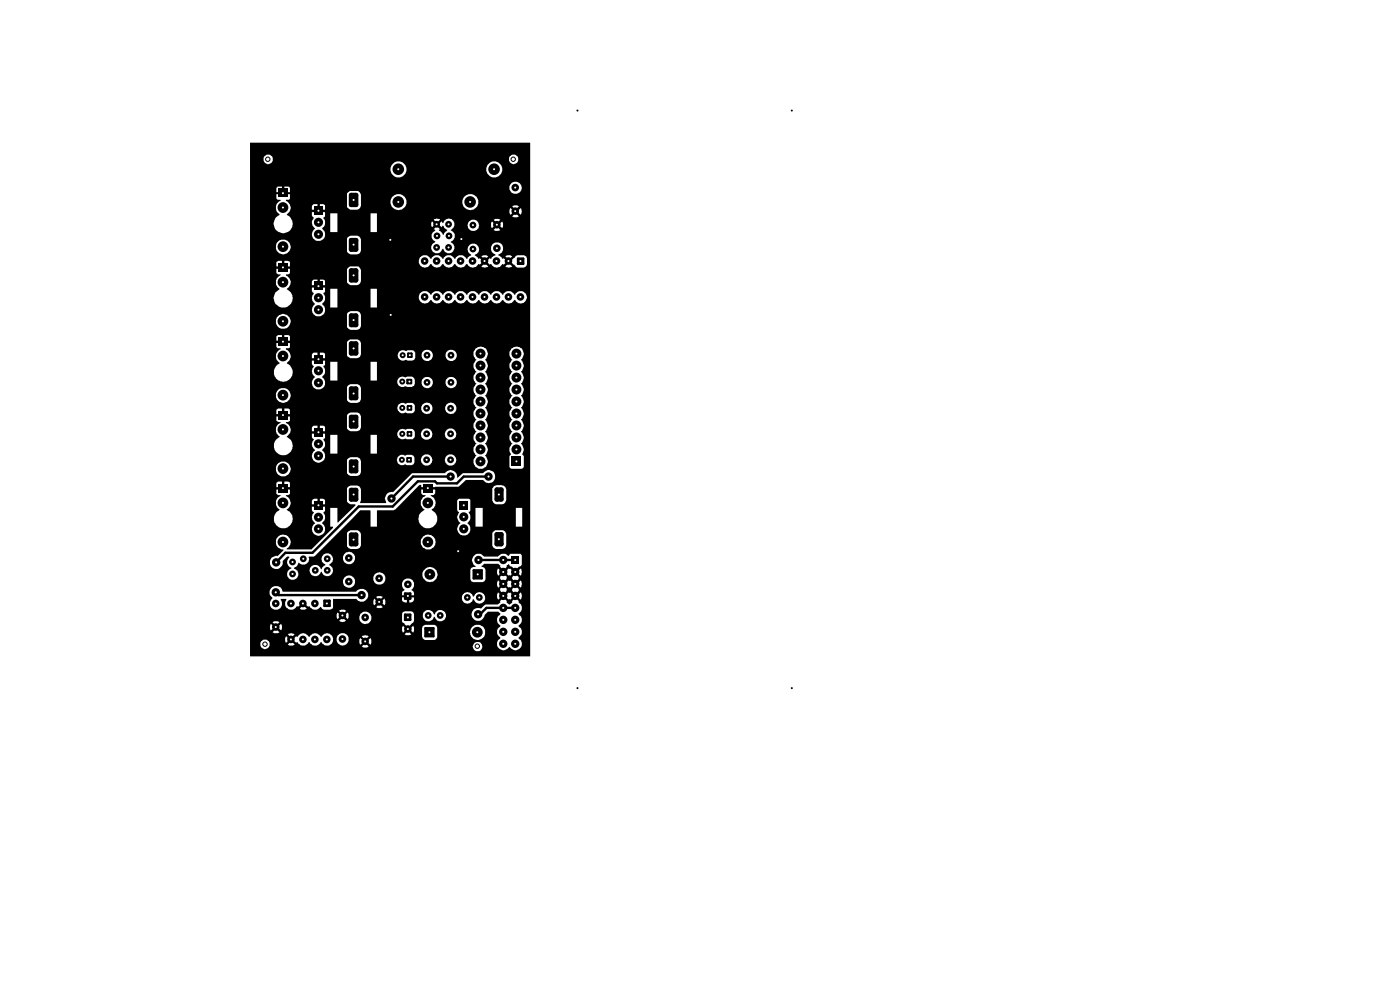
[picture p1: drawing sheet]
<svg xmlns="http://www.w3.org/2000/svg" width="297mm" height="210mm" viewBox="0 0 297 210" stroke-linecap="round" stroke-linejoin="round" font-family="sans-serif">
<g fill="#000">
<path d="M53 30.3h59.5v108.9h-59.5v-2.4h2.2a.98 .98 0 0 0 1.1 .9l.6-.2 .3-.5v-.6l-.2-.4a1.02 1.02 0 0 0-1.8 .4v.4h-2.2v-1.3h7.5l.2 .9 .6-.6 .3 .2-.5 .7 .3 .2h.7l.4-.2-.6-.5 .4-.4 .6 .6 .2-.2 .2 .3 .7 .4h.6l.7-.4 .2-.3 1 .7a1.72 1.72 0 0 0 1.5-.6l.2-.1 .5 .6a1.28 1.28 0 0 0 1.4 0 1.28 1.28 0 0 0 .6-1.3h.7v.4a1.3 1.3 0 0 0 1.3 1.1 1.3 1.3 0 0 0 1.3-1.1h2.2l.2 .9 .7-.6 .2 .4-.6 .5 .3 .2a1.02 1.02 0 0 0 1.1-.1h22.2l.4 .8a1.01 1.01 0 0 0 1.4-.2 1.01 1.01 0 0 0-.2-1.4 1.01 1.01 0 0 0-1.4 .1l-.2 .7h-22.2l.1-.1-.5-.7 .2-.2 .7 .6 .2-.4-.2-1.1-.7 .6-.2-.2 .5-.7-.1-.1a1.2 1.2 0 0 0-1.4 .1l.6 .5-.2 .4-.7-.6-.2 .6h-2.2l-.1-.9a1.29 1.29 0 0 0-1.5-.7 1.29 1.29 0 0 0-1 1.2h-.7v-.2a1.32 1.32 0 0 0-1.2-.9 1.32 1.32 0 0 0-1.3 .7l-.3-.2a1.31 1.31 0 0 0-2.2 .2l-.3-.2a1.31 1.31 0 0 0-2.3 .2l-.2-.2-.7 .6-.3-.4 .6-.5a1.14 1.14 0 0 0-1.4 0l.5 .5v.2l-.3 .2-.6-.6-.2 .6h-7.5v-2.5h4.3l.1 .7 .6-.5 .4 .2-.6 .8 .4 .1 1.1-.1-.6-.6 .2-.4 .7 .5a1.39 1.39 0 0 0 0-1.4l-.7 .6-.2-.4 .6-.6-1.1-.1-.4 .1 .6 .6-.3 .4-.7-.6-.1 .7h-4.3v-2.5h18.4l.2 .9 .6-.6 .3 .1v.3l-.5 .5a1.14 1.14 0 0 0 1.4 0l-.5-.5v-.3l.2-.1 .7 .6 .1-.2h2.3l.1 .5 .6 .5a1.25 1.25 0 0 0 1.9-.8v-.7l-.2-.4h6.7v1.6l.5 .3 .6 .8v.1l-.3 .2-.6-.6-.2 .4v.7l.2 .4 .7-.6 .2 .4-.6 .6 1 .1 .4-.1-.5-.6 .3-.4 .7 .6 .1-1h1.7v1.8l.1 .3 .5 .5h2.1l.3-.2 .2-.4v-1.2h7l.2 .7a1.59 1.59 0 0 0 2.1 .9 1.59 1.59 0 0 0 .7-2.2l-.3-.5-.7-.4a1.34 1.34 0 0 0-1.2 .3l-.6 .5-.2 .7h-7v-.9l-.2-.4-.3-.2h-2.1l-.4 .3-.2 .4h-1.7l-.1-.5-.6 .6-.4-.2 1.1-1.4v-1.2h1.9v.3a1.22 1.22 0 0 0 1.2 1 1.22 1.22 0 0 0 1.2-1l.1 .1a1.23 1.23 0 0 0 1.9 .8 1.23 1.23 0 0 0 0-2.1 1.23 1.23 0 0 0-1.9 .7h-.1a1.26 1.26 0 0 0-1.1-.9 1.26 1.26 0 0 0-1.2 .6l-.1 .5h-1.9a.76 .76 0 0 0-.6-.8h-1.6l-.2 .2-.1 .4h-6.7l-.6-.5a1.31 1.31 0 0 0-1.8 1.4h-2.3l.1-.9-.2-.4-.6 .6-.3-.2v-.2l.5-.5-.4-.3h-.7l-.4 .3 .6 .5-.2 .4-.7-.6-.2 .6h-18.4v-4.9h4.2v.4l.6 .8-.3 .4a1.43 1.43 0 0 0 .2 1.9l.5 .2h.7l.5-.2 .4-.8v-.6l-.2-.7h1.1v.2a1.26 1.26 0 0 0 .4 2l.3 .1h.7l.5-.2 .3-.5 .3 .1 .6-.6 .3 .5-.5 .6 .4 .1h.6l.5-.2-.6-.5 .3-.5 .6 .6 .3-.1 .1 .3 .7 .4h.7l.5-.2 .2-.4 .8 .6h1.4l.6-.4v-1.9h4.9l.4 .5 .4 .1h2.8l.2 .8 .6-.5 .3 .2-.5 .7 .3 .2 1.1-.2-.6-.6 .2-.3 .8 .5 .1-.3-.1-1.1-.6 .5-.4-.2 .6-.7-.4-.2h-.7l-.3 .2 .5 .6-.3 .3-.6-.5-.2 .6h-2.2l.4-.1 .7-.9a1.43 1.43 0 0 0-.7-1.6 1.43 1.43 0 0 0-1.8 .3v.2l-15.7-.1a1.26 1.26 0 0 0-1-1.1 1.42 1.42 0 0 0-1.7 1v.3h-4.2v-2.1h19.8l.2 .7 .5 .4a1.31 1.31 0 0 0 1.4-.3 1.31 1.31 0 0 0 .3-1.4l-.1-.3h4.1l.3 1 .6 .4 5.2-.1 .1 .7 .4 .4v.2l-.5 .4v.7h.8v.4h-.8v.7l.6 .4h.4l.1-.9 .4 .1v.8l.8-.2 .2-.4v-.5h-.8h11a1.16 1.16 0 0 0 .9 1.3 1.16 1.16 0 0 0 1.4-.9h.2l.3 .5a1.23 1.23 0 0 0 1.9 0 1.27 1.27 0 0 0 0-1.5 1.27 1.27 0 0 0-1.5-.4l-.4 .3-.3 .5-.2-.1a1.16 1.16 0 0 0-1.3-.8 1.16 1.16 0 0 0-1 1.1h-11v-.4h.8l-.1-.9-.4-.1v-.3l.4-.2 .1-.5v-.6l-.4-.7a1.32 1.32 0 0 0-2.1 .9h-4.2l.5-.4 .1-.5v-.6l-.3-.6h8.2a1.58 1.58 0 0 0 1.4 1.7 1.58 1.58 0 0 0 1.7-1.3l.1-.4-.2-.9h7.2v2l.2 .4 .4 .2h2l.4-.3 .2-.3v-2a.93 .93 0 0 0-.9-.7l.6-.6h3l.4 .3-.1 .3 .5 .5v.2l-.3 .2-.6-.5-.2 1 .3 .5 .5-.6 .3 .3v.2l-.5 .4v.3l.5 .5v.3l-.3 .2-.6-.6-.2 1.1 .3 .5 .5-.6 .3 .2v.2l-.5 .4v.4l.5 .5v.2l-.3 .2-.6-.5-.2 1 .3 .5 .5-.6 .3 .4-.5 .5 .1 .3-.5 .4h-2.6l-1 .9a1.4 1.4 0 0 0-1.6 .3 1.4 1.4 0 0 0-.2 1.6l.2 .2a1.37 1.37 0 0 0 1.5 .5 1.37 1.37 0 0 0 .9-1.3l.7-.7h2.2l.4 .4-.1 .4a1.22 1.22 0 0 0 .1 2.1v.3l-.4 .3a1.27 1.27 0 0 0 .4 2l-.1 .4a1.36 1.36 0 0 0 0 2.1 1.36 1.36 0 0 0 2.1-.5 1.38 1.38 0 0 0 2.2 .4 1.38 1.38 0 0 0-.3-2.2l.1-.2a1.32 1.32 0 0 0-.1-2.3l.1-.3a1.31 1.31 0 0 0-.1-2.3v-.2l.2-.1a1.28 1.28 0 0 0-.2-2.2l.1-.3-.5-.6 .3-.3 .5 .6 .3-.5v-.6l-.2-.4-.6 .5-.3-.2v-.2l.5-.5v-.3l-.5-.7 .3-.2 .5 .5a1.12 1.12 0 0 0 0-1.5l-.5 .6-.3-.2v-.3l.5-.5v-.2l-.5-.7 .3-.3 .5 .5a1.12 1.12 0 0 0 0-1.4l-.5 .5-.3-.2v-.2l1.1-.9v-2l-.3-.3h-2.2l-.2 .4-.8-.4h-.7l-.9 .6-2.9-.1a1.42 1.42 0 0 0-1.7-.5 1.42 1.42 0 0 0-.9 1.5l.8 1.3-.9 .1-.2 .5h-7.2l-.7-.5a1.45 1.45 0 0 0-1.5 .1 1.39 1.39 0 0 0-.8 1.3h-8.2l-.3-.3h-.7a1.14 1.14 0 0 0-1.2 1.1h-4.1l-.2-.2a1.3 1.3 0 0 0-1.4-.2 1.3 1.3 0 0 0-.7 1.3h-19.8v-4.3h4.3l.1 .9a1.41 1.41 0 0 0 1.8 .5 1.41 1.41 0 0 0 .8-1.6l.9-.9h.4l.1 .1a1.29 1.29 0 0 0-.5 1.3 1.29 1.29 0 0 0 .9 1 1.22 1.22 0 0 0-.6 2 1.22 1.22 0 0 0 2.1-.5l-.1-.7-.3-.4h2.8l.1 .7 .4 .4a1.15 1.15 0 0 0 1.8-.5l.3-.2 .1 .3 .4 .4a1.15 1.15 0 0 0 1.8-.5 1.11 1.11 0 0 0-.7-1.6v-.2l.7-.6v-.9h2.2l.1 .8 .3 .3a1.26 1.26 0 0 0 1.7 0l.4-.6v-.7l-.2-.4a1.29 1.29 0 0 0-1.4-.5 1.29 1.29 0 0 0-.9 1.1l-2.2-.1a1.22 1.22 0 0 0-1.2-.7 1.22 1.22 0 0 0-1.1 .7 1.19 1.19 0 0 0 .7 1.7l-.6 .6-.2 .4-.5-.7-.5-.3-1 .2-.4 .4-.1 .5h-2.8l-.5-.3 .1-.2a1.33 1.33 0 0 0 .9-1.1 1.32 1.32 0 0 0 1.8 0l.4-.5v-.7l1.2-.1 4.5-4.6h2.3v2.5l.4 .4 .4 .2h1.3l.6-.3 .3-.5v-.9h12.7a1.51 1.51 0 0 0 1.2 1.7 1.56 1.56 0 0 0 1.8-1.1 1.55 1.55 0 0 0-1.2-2 1.55 1.55 0 0 0-1.8 1.4h-12.7v-1.5l-.3-.6-.5-.2h-1.4l-.7 .4-.1 .5h-2.3l5.1-5.2h2.1l.1 3.5h1.4v-3.5h3.5l.4-.1 5.2-5.3 .3 .1v.4h.8v.5h-.8v1l.4 .2h.5l-.1 .2a1.69 1.69 0 0 0-.7 2.3l.3 .4 .2 .1v.2a2.01 2.01 0 0 0-1.2 2.1 2.01 2.01 0 0 0 1.6 1.8l1.2-.2 .7-.5 .3-.5a1.74 1.74 0 0 0-.2-2l-.8-.8a1.66 1.66 0 0 0 .7-1.9h4.7v2l.4 .6a1.31 1.31 0 0 0 .3 2.1l-.1 .1a1.43 1.43 0 0 0-.4 2 1.43 1.43 0 0 0 2 .4h5.2v2.5l.5 .4a2.37 2.37 0 0 0 2.2-.1l.3-.6v-2.4l-.3-.5-.3-.2h-1.8l-.5 .4-.1 .5h-5.2l.6-.8-.1-.9h11.1v-4h-1.4v4h-7v-4h-1.5v4h-1.2l-.5-.7 .2-.4a1.22 1.22 0 0 0 .3-1.4l-.3-.4 .4-.5v-2.3l-.2-.1-2.2-.1-.4 .4h-4.7l-.2-.6-.7-.4v-.2h.5l.3-.2 .1-.9h12.1v2.4l.2 .2 .6 .5h1.3l.5-.2 .4-.7v-2.3l-.2-.5-.4-.3-1.4-.1a.97 .97 0 0 0-1 1l-12.9-.1v-.5l5.7-.1 1.6-1.4h3.7a1.39 1.39 0 0 0 2.1 .3 1.39 1.39 0 0 0 0-2.1 1.39 1.39 0 0 0-2.1 .4h-4.2l-1.2 1-.1-.1a1.39 1.39 0 0 0-.9-1.5 1.39 1.39 0 0 0-1.7 .6h-6.9l-4.1 3.9h-.1a1.4 1.4 0 0 0-1.4 .7 1.4 1.4 0 0 0 0 1.5v.2h-5.5l.2-.6v-2.3l-.3-.6-.5-.2-1.7 .1-.5 .5v2.8l.3 .3 .5 .3h.9l.2 .1-.1 .1-3.6 3.7-.2-.1v-3.1h-1.5v4h.6v.3l-4.6 4.5h-5.3v-.1a1.58 1.58 0 0 0 .2-2.7 1.58 1.58 0 0 0-2.5 .9l.1 1a1.9 1.9 0 0 0 1.6 1l-1.3 1.4-.4-.1-.4 .2a1.04 1.04 0 0 0-.8 1.1h-4.3v-9.3h5.1l.1 .9a2.01 2.01 0 0 0 1.8 1.3 2.01 2.01 0 0 0 1.9-1.2l.2-1h4.1l.1 .5 .5 .6a1.4 1.4 0 0 0 0 2.4 1.4 1.4 0 0 0 2.2-.8 1.34 1.34 0 0 0-.6-1.5v-.2l.5-.7a1.15 1.15 0 0 0-.3-1.4l.4-.4v-.9h-.9l-.1-.2 .1-.3h.9l-.1-1-.4-.2h-.6v.8l-.6 .1v-.9h-.6l-.5 .4v.8h.8l.1 .4-.9 .1v.7l.4 .5-.4 .5v.7h-4.1l-.1-.2a2.46 2.46 0 0 0-1.2-1.6 1.58 1.58 0 0 0 .9-1.5 1.58 1.58 0 0 0-1-1.4v-.2h.5l.3-.2v-1h-.8v-.5h.8v-.9l-.3-.3h-.9v.8l-.4 .1-.1-.9h-.8l-.4 .3v.9h.8l.1 .5h-.9v1l.4 .2h.6l-.1 .2a1.61 1.61 0 0 0-.9 2.1l.7 .8a2.61 2.61 0 0 0-1.2 1.8h-5.1v-10.5h5.5v.5a1.56 1.56 0 0 0 1.2 1.1 1.58 1.58 0 0 0 1.8-.9 1.58 1.58 0 0 0-.6-1.9l-.2-.1a1.51 1.51 0 0 0-2.2 1.3h-5.5v-5h5.1v.6a1.97 1.97 0 0 0 2.6 1.5 2.08 2.08 0 0 0 1.3-2.4h4.2v.7l.6 .7a1.39 1.39 0 0 0-.4 1.9 1.39 1.39 0 0 0 1.9 .5h5.3l.1 2.6 .7 .5h1.3l.6-.3 .3-.6-.1-2.6h7.7v.2a1.21 1.21 0 0 0 1.9 .8l.2 .2h1l.4-.2 .2-.4v-.6h1.4a1.6 1.6 0 0 0 .8 1.3 1.27 1.27 0 0 0 1.6-1.3h2.7v.2a1.33 1.33 0 0 0 .8 1 1.27 1.27 0 0 0 1.6-1l-.2-.7-.2-.4-.5-.2h-.6l-.5 .2-.4 .9h-2.7l-.4-.9-.5-.2h-.6l-.5 .2-.4 .9h-1.4l-.1-.8-.5-.2h-1l-.2 .1a1.29 1.29 0 0 0-1.9 .9h-7.7l-.7-.5h-1.4l-.4 .2a.63 .63 0 0 0-.4 .7h-5.3l.2-.2a1.28 1.28 0 0 0 .4-1.5h11.1v-4h-1.4v4h-7v-4h-1.5v4h-1.2l-.5-.6v-.2a1.3 1.3 0 0 0 .2-2.1v-.2l.4-.3v-.8h15.3a1.13 1.13 0 0 0 .5 1.1 1.13 1.13 0 0 0 1.3-.1l.1 .2h1.4a1.11 1.11 0 0 0 .4-1.2h1.3v.2a1.15 1.15 0 0 0 .8 1.1 1.21 1.21 0 0 0 1.6-1.3h2.7v.2a1.15 1.15 0 0 0 .8 1.1 1.21 1.21 0 0 0 1.6-1.3 1.25 1.25 0 0 0-1.8-.9 1.09 1.09 0 0 0-.6 .9h-2.7l-.1-.2a1.16 1.16 0 0 0-1.6-.7 1.09 1.09 0 0 0-.7 .9h-1.3l-.1-.6-.5-.4h-1l-.3 .1a1.16 1.16 0 0 0-1.8 .9h-16.2v-.5h.9v-1l-.4-.2h-.7v.8l-.6 .1v-.9h-.7l-.4 .4v.8h.8l.1 .4-.9 .1v.7l.4 .5-.4 .9h-4.2l-.3-.8-.9-.7a1.61 1.61 0 0 0 .8-1.5 1.61 1.61 0 0 0-.9-1.4v-.2h.5l.3-.2v-.9h12.1v2.5l.4 .4a2.37 2.37 0 0 0 2.3-.1l.3-.6-.1-2.4a.72 .72 0 0 0-.7-.7h-1.4l-.4 .2a.63 .63 0 0 0-.4 .7l-12.9-.1v-.5h.8v-.9l-.2-.2h-1l-.1 .8-.4-.1v-.7h-.8l-.4 .2v.9h.8l.1 .5h-.9v1l1 .3-.7 .5a1.5 1.5 0 0 0-.3 1.5l.1 .4 .6 .5-.1 .2a2.02 2.02 0 0 0-1.1 1.7h-5.1v-7.9h31.3v.2a1.16 1.16 0 0 0 .8 1l1-.1a1.87 1.87 0 0 0 1.7-.1l.2-.4v-.6h1.4a1.23 1.23 0 0 0 .7 1.2 1.23 1.23 0 0 0 1.4-.3l.2-.5v-.4h2.7v.4a1.23 1.23 0 0 0 2.2 .5 1.2 1.2 0 0 0-.4-1.8 1.24 1.24 0 0 0-1.8 .9h-2.7v-.2a1.2 1.2 0 0 0-1.2-.9 1.2 1.2 0 0 0-1.1 1.1h-1.4v-.5l-.5-.5h-1.1l-.3 .1-1-.1-.6 .3-.2 .7h-31.3v-2.7h5.5v.5a1.57 1.57 0 0 0 2.5 .9 1.57 1.57 0 0 0 0-2.6 1.57 1.57 0 0 0-2.5 .9v.3h-5.5v-4.9h5.1a2.01 2.01 0 0 0 2.2 2.1 2.01 2.01 0 0 0 1.8-2.4h4.1v.7l.6 .7a1.43 1.43 0 0 0-.6 1.4 1.43 1.43 0 0 0 1 1.2h.7l.4-.2h5.3l.1 2.6 .7 .5 1.6-.1 .3-.2 .3-.6-.1-2.5-.2-.4-.5-.2h-1.4a.88 .88 0 0 0-.8 .9h-5.3l.1-.1a1.53 1.53 0 0 0 .6-1.4h15.3v.3a1.16 1.16 0 0 0 1.8 .7l.3 .2h.9l.5-.3 .2-.7h1.4a1.19 1.19 0 0 0 1.2 1.2 1.19 1.19 0 0 0 1.2-1.2h2.7v.3a1.26 1.26 0 0 0 1 .9 1.23 1.23 0 0 0 1.4-.8 1.23 1.23 0 0 0-.7-1.5 1.23 1.23 0 0 0-1.6 .6l-.1 .5h-2.7a1.23 1.23 0 0 0-1.8-1l-.4 .3-.2 .7h-1.4l-.1-.8-.3-.3-1.2-.1-.3 .1a1.16 1.16 0 0 0-1.8 .9h-15.3l-.1-.2h11.1v-4h-1.4v4h-7v-4h-1.5v4h-1.2l-.5-.8 .6-.9-.1-.9-.3-.3v-.2l.4-.3v-.8h-.9l-.1-.2 .1-.3h.9v-.9l-.2-.2-.9-.1-.1 .9h-.5v-.9h-.7l-.4 .3v.9h.8l.1 .4-.9 .1v.8l.4 .4-.4 .9h-4.2l-.4-1-.8-.5 .7-.9a1.48 1.48 0 0 0-.8-2.1v-.2l.7-.1 .1-.9h12.1v2.5l.3 .3 .5 .3h1.3l.6-.3 .2-.4h7.9a1.17 1.17 0 0 0 .6 1.1 1.17 1.17 0 0 0 1.2-.1l.3 .2h1l.3-.2 .3-.4v-.6h1.3v.3a1.26 1.26 0 0 0 1 1l.7-.1a1.11 1.11 0 0 0 .7-1.2h2.7v.3a1.26 1.26 0 0 0 1 1l.6-.1a1.12 1.12 0 0 0 .7-1.5h3.7v.6l.5 .6-.2 .5a1.22 1.22 0 0 0-.3 1.4l.5 .7-.3 .6a1.62 1.62 0 0 0 .3 1.9v.2l-.3 .4a1.62 1.62 0 0 0 .3 2v.1l-.3 .5a1.54 1.54 0 0 0 .3 1.9v.2l-.3 .4a1.62 1.62 0 0 0 .3 1.9v.2l-.3 .4a1.16 1.16 0 0 0-.2 1.4l.5 .6-.2 .4a1.22 1.22 0 0 0-.3 1.4l.5 .7-.3 .6a1.54 1.54 0 0 0 .3 2v.1l-.3 .5a1.62 1.62 0 0 0 .3 1.9 1.54 1.54 0 0 0 2.2-.2 1.54 1.54 0 0 0-.3-2.2l.1-.1a1.55 1.55 0 0 0-.1-2.4l.1-.2a1.55 1.55 0 0 0-.1-2.4l.1-.1a1.55 1.55 0 0 0-.1-2.4l.1-.2a1.55 1.55 0 0 0-.1-2.3l.1-.2a1.55 1.55 0 0 0-.1-2.4 2.47 2.47 0 0 0 .5-1.7l-.5-1a1.48 1.48 0 0 0 0-2.4l.1-.1a1.55 1.55 0 0 0-.1-2.4l.6-1.4h4.6l.1 .6 .5 .6-.4 .6a1.54 1.54 0 0 0 .3 2l.1 .1-.4 .5a1.62 1.62 0 0 0 .3 1.9l.1 .2-.4 .4a1.62 1.62 0 0 0 .3 2l.1 .1-.4 .5a1.54 1.54 0 0 0 .3 1.9l.1 .2-.4 .4a1.62 1.62 0 0 0 .3 1.9l.1 .2-.4 .4a1.16 1.16 0 0 0-.1 1.4l.5 .6-.3 .4a1.22 1.22 0 0 0-.2 1.4l.5 .7-.6 1v.7l.3 .6-.3 .5v2.3l.2 .3h2.4l.3-.2 .1-2.5-.3-.3a1.57 1.57 0 0 0-.3-2.2l.1-.2a1.55 1.55 0 0 0-.1-2.4l.1-.1a1.55 1.55 0 0 0-.1-2.4l.1-.2a1.55 1.55 0 0 0-.1-2.3l.1-.2a1.55 1.55 0 0 0-.1-2.4 2.47 2.47 0 0 0 .5-1.7l-.5-1a1.48 1.48 0 0 0 0-2.4l.1-.1a1.55 1.55 0 0 0-.1-2.4l.1-.2a1.53 1.53 0 0 0-.3-2.5 1.53 1.53 0 0 0-2.2 1.3h-4.6l-.2-.5a1.51 1.51 0 0 0-1.6-.9 1.51 1.51 0 0 0-1.2 1.4h-3.7l-.1-.3a1.42 1.42 0 0 0-1.7-.3l-.4 .4-.1 .5h-2.7l-.2-.6a1.42 1.42 0 0 0-1.7-.3l-.4 .4-.1 .5h-1.3v-.5l-.6-.5h-1l-.3 .2a1.11 1.11 0 0 0-1.7 .5l-.1 .3h-7.9l.1-2.5-.2-.5-.4-.3h-1.8l-.2 .2a.63 .63 0 0 0-.4 .7h-12.1v-.1l-.8-.1v-.4h.8v-1l-.2-.2h-1v.7h-.5v-.7h-.8l-.4 .2v1h.9v.4l-.9 .1v.8l.3 .3h.6v.2a1.54 1.54 0 0 0-1 1.1v.8l.2 .4 .6 .5v.2l-.8 .6-.4 .8v.4h-5.1v-10.9h5.5a1.59 1.59 0 0 0 2.4 1.6 1.59 1.59 0 0 0-.1-2.8 1.63 1.63 0 0 0-2.3 1.2h-5.5v-4.9h5v.3a2 2 0 0 0 1.6 1.8 2.02 2.02 0 0 0 2.5-2.1h4.1v.7l.6 .8a1.43 1.43 0 0 0-.6 1.3 1.43 1.43 0 0 0 1 1.2h.7l.4-.2h5.3l.1 2.7 .7 .4h1.3l.6-.3 .3-.6v-2.3l-.3-.6-.5-.2h-1.4l-.7 .4-.1 .5h-5.3l.5-.4 .2-.4-.1-.9h11.1v-2.3h8.9a1.27 1.27 0 0 0 1 1.4h.7l.7-.7 .8 .6a1.25 1.25 0 0 0 1.7-.4l.2-.2 .6 .6a1.25 1.25 0 0 0 1.7-.4l.3-.2 .6 .6a1.25 1.25 0 0 0 1.6-.4l.3-.2 .6 .6a1.25 1.25 0 0 0 1.7-.4l.2-.2 .6 .6a1.25 1.25 0 0 0 1.7-.4l.3-.2 .6 .6a1.25 1.25 0 0 0 1.7-.4l.2-.2 .6 .6a1.25 1.25 0 0 0 1.7-.4l.3-.2 .6 .6a1.37 1.37 0 0 0 1.9-1.3l-.2-.5a1.31 1.31 0 0 0-2.3 0v.1l-.2-.1a1.31 1.31 0 0 0-2.3 0l-.1 .1-.2-.1a1.31 1.31 0 0 0-2.2 0l-.1 .1-.2-.1a1.31 1.31 0 0 0-2.3 0l-.1 .1-.1-.1a1.31 1.31 0 0 0-2.3 0l-.1 .1-.2-.1a1.31 1.31 0 0 0-2.3 0v.1l-.2-.1a1.31 1.31 0 0 0-2.3 0l-.1 .1-.2-.1a1.31 1.31 0 0 0-2.2 0l-.1 .1-.2-.1a1.3 1.3 0 0 0-1.4-.6 1.3 1.3 0 0 0-1 1.1h-8.9v-1.6h-1.4v3.9h-7v-3.9h-1.5v3.9h-1.2l-.5-.8 .6-.9v-.6l-.4-.5v-.3l.4-.3v-.8h-.9l-.1-.2 .1-.3h.9v-.9l-.4-.3h-.7v.9h-.6v-.9h-.7l-.4 .4v.8h.8l.1 .4-.9 .1v.8l.4 .4-.4 .9h-4.1a2.9 2.9 0 0 0-1.3-1.8l.1-.1a1.45 1.45 0 0 0 .5-2.1l-.7-.6v-.3h.5l.2-.2 .1-.6h12.1l.1 2.7 .7 .4 1.6-.1 .4-.3 .2-.5v-2.3l-.3-.5-.3-.3h-1.8a1.03 1.03 0 0 0-.6 .9h-12.1v-.4l-.8-.1v-.4h.8v-.9l-.2-.2-1-.1v.8l-.4 .1-.1-.9h-.7l-.5 .3v.9h.8l.1 .4-.9 .1v1l.4 .2h.5v.2a1.59 1.59 0 0 0-.3 2.8v.2a1.9 1.9 0 0 0-1.2 1.7h-5v-7.8h35.9v.5a1.32 1.32 0 0 0 1.1 1 1.32 1.32 0 0 0 1.3-.8l.3 .1a1.27 1.27 0 0 0 1.1 .7 1.27 1.27 0 0 0 1.1-.8l.3 .1a1.27 1.27 0 0 0 1.2 .7 1.27 1.27 0 0 0 1.1-.8l.2 .1a1.27 1.27 0 0 0 1.2 .7 1.27 1.27 0 0 0 1.1-.8l.3 .1a1.27 1.27 0 0 0 1.2 .7 1.27 1.27 0 0 0 1.1-.8l.2 .2 .7-.6 .3 .1v.3l-.6 .6a1.34 1.34 0 0 0 1.5-.1l-.6-.5 .2-.4 .7 .6 .1-.2 .3 .1a1.27 1.27 0 0 0 1.1 .7 1.27 1.27 0 0 0 1.1-.8l.3 .2 .7-.6 .2 .1v.3l-.5 .6a1.34 1.34 0 0 0 1.5-.1l-.6-.5 .2-.4 1.5 1.2h1.3l.4-.2 .3-.5v-1.3l-.2-.4-.4-.3h-1.4l-1.5 1.2-.2-.4 .6-.5-.5-.3h-.5l-.5 .2 .5 .6-.2 .4-.7-.6-.3 .2-.1-.3-.7-.5v-.1l.6-.3 .2-.2a1.32 1.32 0 0 0-.2-1.8 1.32 1.32 0 0 0-1.8 .1 1.32 1.32 0 0 0-.1 1.7l.7 .5v.1l-.8 .5-.1 .3-.3-.2-.6 .6-.3-.2v-.2l.6-.5-.3-.2-.7-.1-.5 .2 .6 .6-.3 .4-.7-.6-.2 .2-.2-.3-.6-.5h.1a1.24 1.24 0 0 0 .4-2.2 1.23 1.23 0 0 0-1.3-.1 1.23 1.23 0 0 0-.7 1.2 1.02 1.02 0 0 0 .7 1v.2l-.6 .4-.2 .3-.2-.1a1.31 1.31 0 0 0-2.3-.1v.2l-.2-.1a1.31 1.31 0 0 0-2.3-.1l-.1 .2-.2-.1a1.31 1.31 0 0 0-2.2-.1l-.1 .2-.2-.1a1.3 1.3 0 0 0-1.4-.7 1.3 1.3 0 0 0-1 1.2h-35.9v-2.8h5.5l.1 .5a1.52 1.52 0 0 0 2.1 .8l.2-.1a1.58 1.58 0 0 0-.1-2.7 1.58 1.58 0 0 0-2.3 1.5h-5.5v-5.1h5v.2a2.04 2.04 0 0 0 2.2 1.9l1-.4a1.97 1.97 0 0 0 .8-2h4.2v.7l.6 .8a1.39 1.39 0 0 0-.6 1.3 1.39 1.39 0 0 0 1 1.2h.7l.4-.2h5.3l.1 2.6 .7 .5 1.6-.1a1.22 1.22 0 0 0 .6-1.5h14.9v.4a1.23 1.23 0 0 0 1.7 .8l.4-.3 .2-.5h.2a1.19 1.19 0 0 0 1.5 .8 1.19 1.19 0 0 0 .8-1.5l-.7-.8a1.26 1.26 0 0 0 .9-1.2 1.26 1.26 0 0 0-.8-1.2l-.1-.2 .5-.3 .3-.7h2.8a1.17 1.17 0 0 0 .8 1.3 1.21 1.21 0 0 0 1.6-1.3v-.1h2.6l.1 .8 .8-.5 .2 .3-.6 .6 .4 .2 1-.2-.5-.6 .2-.3 .7 .5a1.39 1.39 0 0 0 0-1.5l-.7 .6-.2-.3 .5-.6-1.1-.2-.3 .2 .6 .6-.3 .3-.7-.6-.1 .7h-2.6v-.2a1.17 1.17 0 0 0-1.8-.6l-.4 .2-.2 .7h-2.8a1.13 1.13 0 0 0-.5-1.1 1.13 1.13 0 0 0-1.2-.1l-.4 .3-.4 .6-.2-.5-.7 .6-.3-.3 .6-.7a1.16 1.16 0 0 0-1.3 .1l.6 .6-.2 .3h-.2l-.6-.6-.1 1 .1 .3 .6-.5 .4 .3-.6 .6 .3 .1v.2l-.6 .5-.1 .9 .7 1-.6 .5-.2 .6h-14.9v-1.6l-.3-.6-.5-.2h-1.4l-.7 .4-.1 .5h-5.3l.2-.1a1.41 1.41 0 0 0 .4-1.6h11.1v-3.9h-1.4v3.9h-7v-3.9h-1.5v3.9h-1.2l-.5-.6 .2-.5a1.22 1.22 0 0 0 .3-1.4l-.3-.6 .4-.3v-.8h-.9v-.3h40v.5l.2 .4 .5-.6 .4 .2 .1 .1-.6 .6 .4 .2 1-.2-.6-.6 .3-.3h.1l.5 .6 .3-.7-.1-.6-.2-.1-.5 .5-.4-.2 .6-.8-.4-.1-1 .1 .6 .7-.3 .3-.8-.5-.1 .5h-40v-.2h.9l-.1-1-.3-.2h-.7v.9h-.6v-.9h-.7l-.4 .4v.8h.8l.1 .4-.9 .1v.8l.4 .4-.4 .9h-4.2v-.3l-.4-.7-.8-.5 .6-.7 .3-.9-.3-.8-.7-.6v-.2l.7-.1 .1-.9h12.1v2.5l.8 .6h1.3l.5-.2 .4-.7v-.9h6.2a1.7 1.7 0 0 0 1.7 1.8 1.7 1.7 0 0 0 1.7-1.8h11.9v.5a1.75 1.75 0 0 0 1.7 1.3 1.75 1.75 0 0 0 1.7-1.3 1.72 1.72 0 0 0-1.5-2 1.72 1.72 0 0 0-1.9 1.5h-11.9v-.2a1.72 1.72 0 0 0-1.7-1.3 1.72 1.72 0 0 0-1.7 1.5h-6.2v-1.4l-.3-.5-.3-.3h-1.8l-.5 .4-.1 .5h-12.1v-.2h-.8v-.4h.8l-.1-1.1h46.7a1.29 1.29 0 0 0 .9 1.4h.7l.3-.2a1.25 1.25 0 0 0 .2-2.1 1.27 1.27 0 0 0-1.4-.2 1.27 1.27 0 0 0-.7 1.1h-46.7l-.1-.1h-1v.7h-.5v-.7h-.9l-.3 .2v1h.9v.4h-.9v.9l.3 .3h.6v.2a1.52 1.52 0 0 0-1 1.4 1.52 1.52 0 0 0 .8 1.4l-.1 .2a2.05 2.05 0 0 0-1.2 1.8h-5v-11.5h29.8v.4a1.71 1.71 0 0 0 1.9 1.4 1.71 1.71 0 0 0 1.5-1.8h17v.4a1.73 1.73 0 0 0 2.6 1.1 1.73 1.73 0 0 0 0-2.9 1.73 1.73 0 0 0-2.6 1.1v.3h-17a1.69 1.69 0 0 0-1.7-1.7 1.69 1.69 0 0 0-1.7 1.7h-29.8v-2h2.9v.2a.93 .93 0 0 0 1.1 .7 .85 .85 0 0 0 .9-.9h50.1v.2a.93 .93 0 0 0 1.1 .7 .88 .88 0 0 0 .8-.7l-.1-1a1.02 1.02 0 0 0-1.8 .4v.4h-50.1a1.02 1.02 0 0 0-1.5-1 .87 .87 0 0 0-.5 1h-2.9zM122.4 23.3l.3 .1-.1 .2-.3-.2zM167.9 23.3l.3 .1-.1 .2-.3-.2zM59.1 40h1.9v1.8h-1.9zM59.1 55.8h1.9v1.9h-1.9zM66.6 43.8h1.8v1.7h-1.8zM74.5 41.4h1v2h-1zM74.5 51h1v1.9h-1zM74.5 57.4h1v2h-1zM92.8 47.9l.4-.2 .5 .5 .1-.3 .3 .1a.87 .87 0 0 0 .8 .7v.2l-.6 .5-.1 .3-.3 .1-.1-.4-.7-.5v-.2l.2-.1-.5-.5zM109.9 54.9h1.1v1.1h-1.1zM59.1 71.5h1.9v1.8h-1.9z"/>
<path d="M66.6 75.3h1.8v1.8h-1.8zM66.6 59.8h1.8v1.7h-1.8zM74.5 67h1v1.9h-1zM74.5 72.9h1v2h-1zM86.6 75h.7v.7h-.7zM59.1 87.1h1.9v1.9h-1.9zM66.6 90.8h1.8v1.8h-1.8zM74.5 98h1v1.9h-1zM74.5 82.5h1v1.9h-1zM74.5 88.5h1v1.9h-1zM86.4 97.2h.7v.7h-.7zM86.4 80.6h.8v.7h-.8z"/>
<path d="M86.5 91.7h.7v.7h-.7zM86.5 86.2h.7v.7h-.7zM108.5 96.9h2.1v2h-2.1zM59.1 102.6h1.9v1.9h-1.9zM66.6 106.3h1.8v1.8h-1.8zM74.5 113.5h1v1.9h-1zM74.5 104h1v1.9h-1zM89.8 102.6h2v1.9h-2zM97.4 106.3h1.8v1.7h-1.8zM105.4 103.9h.9v2h-.9zM105.4 113.4h.9v2h-.9zM107.5 119.9l.5-.2 .2 .4 .4 .1 .5 .5v.2l-.3 .2-.6-.5h-.3l-.6 .5-.2-.2v-.2l.5-.5z"/>
<path d="M108.5 117.9h1.6v1.7h-1.6zM68.8 127.4h1.1v1.1h-1.1zM85.9 125.9h1.1v1.1h-1.1zM85.9 130.4h1.1v1.1h-1.1zM90.3 133.3h1.6v1.7h-1.6zM100.5 121h1.7v1.7h-1.7zM107.2 126.6l.7 .6 .2-.2 .1 .2 .6-.6 .3 .3-.5 .6 .1 .3-.2 .2a.52 .52 0 0 1-.6 .2 .52 .52 0 0 1-.3-.7l-.5-.5zM107.2 124.1l.7 .6 .2-.2 .1 .2 .6-.6 .3 .2-.5 .7v.3l.5 .5v.2l-.3 .2-.6-.5h-.3l-.5 .5-.3-.2v-.2l.5-.5-.2-.1 .2-.3-.5-.4zM107.2 121.5l.7 .6 .2-.1 .1 .1 .6-.6 .3 .3-.5 .7v.2l.5 .5v.3l-.3 .2-.6-.6h-.3l-.5 .6-.3-.2v-.3l.5-.5-.2-.1 .2-.2-.5-.4zM122.4 145.8l.3 .2-.1 .2-.3-.2zM167.9 145.8l.3 .2-.1 .2-.3-.2z"/>
<circle cx="84.5" cy="35.9" r="1.23"/>
<circle cx="104.8" cy="35.9" r="1.23"/>
<circle cx="109.3" cy="39.8" r=".8"/>
<circle cx="60" cy="59.9" r="1.14"/>
<circle cx="60" cy="44" r="1.14"/>
<circle cx="60" cy="52.3" r="1.14"/>
<circle cx="67.6" cy="49.7" r=".97"/>
<circle cx="67.6" cy="47.2" r=".97"/>
<circle cx="84.5" cy="42.8" r="1.23"/>
<circle cx="90.1" cy="55.4" r=".8"/>
<circle cx="92.6" cy="47.6" r=".72"/>
<circle cx="92.6" cy="52.5" r=".72"/>
<circle cx="92.6" cy="55.4" r=".8"/>
<circle cx="92.7" cy="50" r=".72"/>
<circle cx="95.2" cy="47.6" r=".72"/>
<circle cx="95.2" cy="52.5" r=".72"/>
<circle cx="95.2" cy="55.4" r=".8"/>
<circle cx="95.2" cy="50" r=".72"/>
<circle cx="97.7" cy="55.4" r=".8"/>
<circle cx="99.7" cy="42.8" r="1.23"/>
<circle cx="100.2" cy="55.4" r=".8"/>
<circle cx="100.3" cy="52.8" r=".72"/>
<circle cx="100.3" cy="47.7" r=".72"/>
<circle cx="102.8" cy="55.4" r=".8"/>
<circle cx="105.3" cy="55.4" r=".8"/>
<circle cx="105.4" cy="52.7" r=".8"/>
<circle cx="105.4" cy="47.7" r=".8"/>
<circle cx="107.9" cy="55.4" r=".8"/>
<circle cx="109.3" cy="44.8" r=".8"/>
<circle cx="60" cy="68.2" r="1.14"/>
<circle cx="60" cy="75.5" r="1.14"/>
<circle cx="67.6" cy="63.2" r=".97"/>
<circle cx="67.6" cy="65.7" r=".97"/>
<circle cx="67.6" cy="78.7" r=".97"/>
<circle cx="85.4" cy="75.4" r=".64"/>
<circle cx="90.1" cy="63" r=".8"/>
<circle cx="90.6" cy="75.4" r=".72"/>
<circle cx="92.6" cy="63" r=".8"/>
<circle cx="95.2" cy="63" r=".8"/>
<circle cx="95.7" cy="75.4" r=".72"/>
<circle cx="97.7" cy="63" r=".8"/>
<circle cx="100.2" cy="63" r=".8"/>
<circle cx="101.9" cy="75" r="1.06"/>
<circle cx="101.9" cy="77.6" r="1.06"/>
<circle cx="102.8" cy="63" r=".8"/>
<circle cx="105.3" cy="63" r=".8"/>
<circle cx="107.9" cy="63" r=".8"/>
<circle cx="109.6" cy="75" r="1.06"/>
<circle cx="109.6" cy="77.6" r="1.06"/>
<circle cx="110.4" cy="63" r=".8"/>
<circle cx="60" cy="99.4" r="1.14"/>
<circle cx="60" cy="91.1" r="1.14"/>
<circle cx="60" cy="83.8" r="1.14"/>
<circle cx="67.6" cy="81.2" r=".97"/>
<circle cx="67.6" cy="94.1" r=".97"/>
<circle cx="67.6" cy="96.7" r=".97"/>
<circle cx="85.3" cy="97.5" r=".64"/>
<circle cx="85.3" cy="86.5" r=".64"/>
<circle cx="85.3" cy="92" r=".64"/>
<circle cx="85.3" cy="80.9" r=".64"/>
<circle cx="90.5" cy="92" r=".72"/>
<circle cx="90.5" cy="86.6" r=".72"/>
<circle cx="90.5" cy="97.5" r=".72"/>
<circle cx="90.6" cy="81.1" r=".72"/>
<circle cx="95.6" cy="92" r=".72"/>
<circle cx="95.6" cy="86.6" r=".72"/>
<circle cx="95.6" cy="97.5" r=".72"/>
<circle cx="95.7" cy="81.1" r=".72"/>
<circle cx="101.9" cy="87.7" r="1.06"/>
<circle cx="101.9" cy="97.9" r="1.06"/>
<circle cx="101.9" cy="82.6" r="1.06"/>
<circle cx="101.9" cy="90.3" r="1.06"/>
<circle cx="101.9" cy="95.3" r="1.06"/>
<circle cx="101.9" cy="85.2" r="1.06"/>
<circle cx="101.9" cy="92.8" r="1.06"/>
<circle cx="101.9" cy="80.1" r="1.06"/>
<circle cx="109.6" cy="87.7" r="1.06"/>
<circle cx="109.6" cy="82.6" r="1.06"/>
<circle cx="109.6" cy="95.3" r="1.06"/>
<circle cx="109.6" cy="90.3" r="1.06"/>
<circle cx="109.6" cy="85.2" r="1.06"/>
<circle cx="109.6" cy="80.1" r="1.06"/>
<circle cx="109.6" cy="92.8" r="1.06"/>
<circle cx="60" cy="106.7" r="1.14"/>
<circle cx="60" cy="115" r="1.14"/>
<circle cx="62.1" cy="119.2" r=".72"/>
<circle cx="64.3" cy="118.5" r=".72"/>
<circle cx="67.6" cy="112.2" r=".97"/>
<circle cx="67.6" cy="109.7" r=".97"/>
<circle cx="69.4" cy="118.5" r=".72"/>
<circle cx="74" cy="118.4" r=".8"/>
<circle cx="90.8" cy="106.7" r="1.14"/>
<circle cx="90.8" cy="115" r="1.14"/>
<circle cx="98.4" cy="112.2" r=".97"/>
<circle cx="98.4" cy="109.6" r=".97"/>
<circle cx="101.5" cy="118.8" r=".25"/>
<circle cx="106.8" cy="118.8" r=".89"/>
<circle cx="58.5" cy="133" r=".8"/>
<circle cx="58.5" cy="128" r=".8"/>
<circle cx="61.7" cy="135.6" r=".8"/>
<circle cx="61.7" cy="128" r=".8"/>
<circle cx="62.1" cy="121.7" r=".72"/>
<circle cx="64.3" cy="135.6" r=".8"/>
<circle cx="64.3" cy="128" r=".8"/>
<circle cx="66.8" cy="135.6" r=".8"/>
<circle cx="66.8" cy="128" r=".8"/>
<circle cx="66.9" cy="121" r=".72"/>
<circle cx="69.3" cy="135.6" r=".8"/>
<circle cx="69.4" cy="121" r=".72"/>
<circle cx="72.6" cy="135.5" r=".8"/>
<circle cx="72.6" cy="130.6" r=".8"/>
<circle cx="74" cy="123.4" r=".8"/>
<circle cx="77.5" cy="131" r=".8"/>
<circle cx="77.5" cy="136.1" r=".8"/>
<circle cx="80.4" cy="122.7" r=".8"/>
<circle cx="80.4" cy="127.7" r=".8"/>
<circle cx="86.5" cy="123.9" r=".8"/>
<circle cx="86.5" cy="133.4" r=".8"/>
<circle cx="90.8" cy="130.6" r=".72"/>
<circle cx="91.2" cy="121.8" r="1.14"/>
<circle cx="93.4" cy="130.6" r=".72"/>
<circle cx="99.1" cy="126.7" r=".72"/>
<circle cx="101.3" cy="134.1" r="1.14"/>
<circle cx="101.7" cy="126.7" r=".72"/>
<circle cx="106.8" cy="131.5" r=".89"/>
<circle cx="106.8" cy="128.9" r=".89"/>
<circle cx="106.8" cy="134" r=".89"/>
<circle cx="106.8" cy="121.3" r=".89"/>
<circle cx="106.8" cy="136.6" r=".89"/>
<circle cx="106.8" cy="123.9" r=".89"/>
<circle cx="106.8" cy="126.4" r=".89"/>
<circle cx="109.3" cy="128.9" r=".89"/>
<circle cx="109.3" cy="131.5" r=".89"/>
<circle cx="109.3" cy="121.3" r=".89"/>
<circle cx="109.3" cy="134" r=".89"/>
<circle cx="109.3" cy="136.6" r=".89"/>
<circle cx="109.3" cy="123.9" r=".89"/>
<circle cx="109.3" cy="126.4" r=".89"/>
</g>
<g fill="none" stroke="#000" stroke-width=".51">
<path d="M109.9 54.9h1.1v1.1h-1.1zM86.6 75h.7v.7h-.7zM86.4 97.2h.7v.7h-.7zM86.4 80.6h.8v.7h-.8zM86.5 91.7h.7v.7h-.7zM86.5 86.2h.7v.7h-.7zM95.6 101.1h-8l-4.5 4.6M101.5 118.8h7.8M103.6 101.1h-5.2l-1.5 1.4h-4.2l-.4-.4h-3.7l-5.3 5.3h-7.2l-9.8 9.9h-5.8l-1.9 2M58.5 125.6l.6 .6h17.6M68.8 127.4h1.1v1.1h-1.1zM85.9 125.9h1.1v1.1h-1.1z"/>
<path d="M85.9 130.4h1.1v1.1h-1.1zM90.3 133.3h1.6v1.7h-1.6zM100.5 121h1.7v1.7h-1.7zM109.3 128.9h-6.1l-1.3 1.4h-.5"/>
</g>
<g fill="none" stroke="#000" stroke-width=".21">
<circle cx="56.8" cy="33.8" r=".47"/>
<circle cx="108.9" cy="33.8" r=".47"/>
<circle cx="56.2" cy="136.6" r=".47"/>
<circle cx="101.3" cy="137.1" r=".47"/>
</g>
<g fill="none" stroke="#000" stroke-width=".68">
<circle cx="82.8" cy="50.9" r=".55"/>
<circle cx="97.9" cy="50.7" r=".55"/>
<circle cx="82.9" cy="66.8" r=".55"/>
<circle cx="58.6" cy="119.3" r=".55"/>
<circle cx="83.1" cy="105.7" r=".55"/>
<circle cx="95.6" cy="101.1" r=".55"/>
<circle cx="97.2" cy="116.9" r=".55"/>
<circle cx="101.5" cy="118.8" r=".55"/>
<circle cx="103.6" cy="101.1" r=".55"/>
<circle cx="58.5" cy="125.6" r=".55"/>
<circle cx="76.7" cy="126.2" r=".55"/>
<circle cx="101.4" cy="130.3" r=".55"/>
</g>
<path d="M74.5 41.4h1v2h-1zM74.5 51h1v1.9h-1zM74.5 57.4h1v2h-1zM74.5 67h1v1.9h-1zM74.5 72.9h1v2h-1zM74.5 98h1v1.9h-1zM74.5 82.5h1v1.9h-1zM74.5 88.5h1v1.9h-1zM74.5 104h1v1.9h-1zM74.5 113.5h1v1.9h-1zM105.4 103.9h.9v2h-.9zM105.4 113.4h.9v2h-.9z" fill="none" stroke="#000" stroke-width="1"/>
<g fill="#fff">
<path d="M109.2 118.6l.3 .2-.1 .2-.3-.2z"/>
<path d="M106.7 118.6l.3 .2-.1 .2-.4-.2z"/>
<path d="M106.7 121.1l.3 .2-.1 .2-.4-.2z"/>
<path d="M101.2 121.6l.4 .2-.2 .2-.3-.2z"/>
<path d="M105.7 114.2l.3 .2-.1 .2-.3-.2z"/>
<path d="M109.2 121.1l.3 .2-.1 .2-.3-.2z"/>
<path d="M109.2 123.7l.3 .2-.1 .2-.3-.2z"/>
<path d="M106.7 123.7l.3 .2-.1 .2-.4-.2z"/>
<path d="M109.2 126.2l.3 .2-.1 .2-.3-.2z"/>
<path d="M106.7 126.2l.3 .2-.1 .2-.4-.2z"/>
<path d="M101.6 126.6l.3 .1-.1 .2-.3-.2z"/>
<path d="M99 126.6l.4 .1-.2 .2-.3-.2z"/>
<path d="M109.2 128.8l.3 .1-.1 .2-.3-.2z"/>
<path d="M106.7 128.8l.3 .1-.1 .2-.4-.2z"/>
<path d="M109.2 131.3l.3 .2-.1 .2-.3-.2z"/>
<path d="M106.7 131.3l.3 .2-.1 .2-.4-.2z"/>
<path d="M109.2 133.8l.3 .2-.1 .2-.3-.2z"/>
<path d="M106.7 133.8l.3 .2-.1 .2-.4-.2z"/>
<path d="M109.2 136.4l.3 .2-.1 .2-.3-.2z"/>
<path d="M106.7 136.4l.3 .2-.1 .2-.4-.2z"/>
<path d="M101.2 133.9l.3 .2-.1 .2-.4-.2z"/>
<path d="M64.2 118.3l.4 .2-.2 .2-.3-.2z"/>
<path d="M59.9 99.2l.3 .2-.1 .2-.3-.2z"/>
<path d="M67.5 96.5l.3 .2-.1 .2-.4-.2z"/>
<path d="M74.9 98.8l.3 .2-.1 .2-.3-.2z"/>
<path d="M59.9 103.4l.3 .1-.1 .2-.3-.2z"/>
<path d="M74.9 104.7l.3 .2-.1 .2-.3-.2z"/>
<path d="M90.4 97.3l.3 .2-.1 .2-.3-.2z"/>
<path d="M86.7 97.3l.3 .2-.1 .2-.3-.2z"/>
<path d="M85.2 97.3l.3 .2-.1 .2-.4-.2z"/>
<path d="M86.8 91.8l.3 .2-.1 .2-.3-.2z"/>
<path d="M85.2 91.8l.4 .2-.2 .2-.3-.2z"/>
<path d="M90.5 75.2l.3 .2-.1 .1-.3-.1z"/>
<path d="M86.8 75.2l.4 .2-.1 .1-.4-.1z"/>
<path d="M85.3 75.2l.3 .2-.1 .1-.3-.1z"/>
<path d="M86.8 80.7l.3 .2-.1 .2-.3-.2z"/>
<path d="M85.2 80.7l.4 .2-.2 .2-.3-.2z"/>
<path d="M86.8 86.3l.3 .2-.1 .2-.3-.2z"/>
<path d="M85.2 86.3l.4 .2-.2 .2-.3-.2z"/>
<path d="M59.9 56.5l.3 .2-.1 .2-.3-.2z"/>
<path d="M59.9 68l.3 .2-.1 .1-.3-.1z"/>
<path d="M59.9 59.7l.3 .2-.1 .1-.3-.1z"/>
<path d="M67.5 76l.3 .2-.1 .2-.4-.2z"/>
<path d="M59.9 72.3l.3 .2-.1 .2-.3-.2z"/>
<path d="M59.9 75.3l.3 .2-.1 .2-.3-.2z"/>
<path d="M59.9 87.9l.3 .2-.1 .1-.3-.1z"/>
<path d="M59.9 90.9l.3 .2-.1 .2-.3-.2z"/>
<path d="M59.9 83.6l.3 .2-.1 .2-.3-.2z"/>
<path d="M67.5 91.5l.3 .2-.1 .2-.4-.2z"/>
<path d="M67.5 94l.3 .1-.1 .2-.4-.2z"/>
<path d="M67.5 78.5l.3 .2-.1 .1-.4-.1z"/>
<path d="M67.5 81l.3 .2-.1 .2-.4-.2z"/>
<path d="M74.9 73.7l.3 .2-.1 .2-.3-.2z"/>
<path d="M74.9 83.3l.3 .2-.1 .2-.3-.2z"/>
<path d="M74.9 89.2l.3 .2-.1 .2-.3-.2z"/>
<path d="M90.7 103.4l.3 .1-.1 .2-.4-.2z"/>
<path d="M95.5 97.3l.3 .2-.1 .2-.3-.2z"/>
<path d="M98.3 107l.3 .2-.1 .2-.3-.2z"/>
<path d="M98.3 109.5l.3 .1-.1 .2-.3-.2z"/>
<path d="M98.3 112l.3 .2-.1 .2-.3-.2z"/>
<path d="M90.4 91.8l.3 .2-.1 .2-.3-.2z"/>
<path d="M95.5 91.8l.3 .2-.1 .2-.3-.2z"/>
<path d="M90.4 86.4l.3 .2-.1 .2-.3-.2z"/>
<path d="M95.5 86.4l.3 .2-.1 .2-.3-.2z"/>
<path d="M109.5 97.7l.3 .2-.1 .2-.4-.2z"/>
<path d="M109.5 95.1l.3 .2-.1 .2-.4-.2z"/>
<path d="M109.5 92.6l.3 .2-.1 .2-.4-.2z"/>
<path d="M109.5 90.1l.3 .2-.1 .1-.4-.1z"/>
<path d="M109.5 87.5l.3 .2-.1 .2-.4-.2z"/>
<path d="M105.7 104.7l.3 .2-.1 .2-.3-.2z"/>
<path d="M109.5 85l.3 .2-.1 .2-.4-.2z"/>
<path d="M109.5 82.4l.3 .2-.1 .2-.4-.2z"/>
<path d="M109.5 79.9l.3 .2-.1 .2-.4-.2z"/>
<path d="M109.5 77.4l.3 .2-.1 .1-.4-.1z"/>
<path d="M109.5 74.8l.3 .2-.1 .2-.4-.2z"/>
<path d="M101.8 82.4l.3 .2-.1 .2-.3-.2z"/>
<path d="M101.8 85l.3 .2-.1 .2-.3-.2z"/>
<path d="M101.8 87.5l.3 .2-.1 .2-.3-.2z"/>
<path d="M101.8 90.1l.3 .2-.1 .1-.3-.1z"/>
<path d="M101.8 92.6l.3 .2-.1 .2-.3-.2z"/>
<path d="M101.8 95.1l.3 .2-.1 .2-.3-.2z"/>
<path d="M101.8 97.7l.3 .2-.1 .2-.3-.2z"/>
<path d="M90.5 80.9l.3 .2-.1 .2-.3-.2z"/>
<path d="M95.6 80.9l.3 .2-.1 .2-.3-.2z"/>
<path d="M95.6 75.2l.3 .2-.1 .1-.3-.1z"/>
<path d="M101.8 77.4l.3 .2-.1 .1-.3-.1z"/>
<path d="M101.8 79.9l.3 .2-.1 .2-.3-.2z"/>
<path d="M66.8 120.8l.3 .2-.1 .2-.3-.2z"/>
<path d="M69.3 120.8l.3 .2-.1 .2-.3-.2z"/>
<path d="M69.3 118.3l.3 .2-.1 .2-.3-.2z"/>
<path d="M80.3 127.5l.3 .2-.1 .2-.3-.2z"/>
<path d="M77.4 130.8l.3 .2-.1 .2-.3-.2z"/>
<path d="M73.9 123.2l.3 .2-.1 .1-.3-.1z"/>
<path d="M69.2 127.8l.4 .2-.2 .2-.3-.2z"/>
<path d="M66.7 127.8l.3 .2-.1 .2-.3-.2z"/>
<path d="M64.2 127.8l.3 .2-.1 .2-.4-.2z"/>
<path d="M61.6 127.8l.3 .2-.1 .2-.3-.2z"/>
<path d="M58.4 127.8l.3 .2-.1 .2-.3-.2z"/>
<path d="M61.6 135.4l.3 .2-.1 .2-.3-.2z"/>
<path d="M64.2 135.4l.3 .2-.1 .2-.4-.2z"/>
<path d="M66.7 135.4l.3 .2-.1 .2-.3-.2z"/>
<path d="M69.2 135.4l.4 .2-.2 .2-.3-.2z"/>
<path d="M58.4 132.8l.3 .2-.1 .2-.3-.2z"/>
<path d="M72.5 135.4l.4 .1-.2 .2-.3-.2z"/>
<path d="M72.5 130.4l.4 .2-.2 .1-.3-.1z"/>
<path d="M77.4 135.9l.3 .2-.1 .1-.3-.1z"/>
<path d="M90.7 114.8l.3 .2-.1 .2-.4-.2z"/>
<path d="M91.1 121.6l.3 .2-.1 .2-.3-.2z"/>
<path d="M86.4 126.2l.3 .2-.1 .2-.3-.2z"/>
<path d="M86.4 123.8l.3 .1-.1 .2-.3-.2z"/>
<path d="M62 121.6l.3 .1-.1 .2-.4-.2z"/>
<path d="M62 119l.3 .2-.1 .2-.4-.2z"/>
<path d="M59.9 114.8l.3 .2-.1 .2-.3-.2z"/>
<path d="M59.9 106.5l.3 .2-.1 .2-.3-.2z"/>
<path d="M90.7 106.5l.3 .2-.1 .2-.4-.2z"/>
<path d="M80.3 122.5l.3 .2-.1 .2-.3-.2z"/>
<path d="M67.5 107l.3 .2-.1 .2-.4-.2z"/>
<path d="M67.5 109.5l.3 .2-.1 .2-.4-.2z"/>
<path d="M67.5 112l.3 .2-.1 .2-.4-.2z"/>
<path d="M74.9 114.3l.3 .2-.1 .2-.3-.2z"/>
<path d="M73.9 118.2l.3 .2-.1 .1-.3-.1z"/>
<path d="M93.3 130.4l.3 .2-.1 .1-.3-.1z"/>
<path d="M90.7 130.4l.4 .2-.2 .1-.3-.1z"/>
<path d="M91 133.9l.3 .2-.1 .2-.3-.2z"/>
<path d="M86.4 130.8l.3 .2-.1 .2-.3-.2z"/>
<path d="M86.4 133.2l.3 .2-.1 .2-.3-.2z"/>
<path d="M101.8 74.8l.3 .2-.1 .2-.3-.2z"/>
<path d="M100.1 62.8l.4 .2-.2 .2-.3-.2z"/>
<path d="M102.7 62.8l.3 .2-.1 .2-.3-.2z"/>
<path d="M105.2 62.8l.3 .2-.1 .2-.3-.2z"/>
<path d="M100.2 47.6l.3 .1-.1 .2-.3-.2z"/>
<path d="M105.3 47.5l.3 .2-.1 .2-.3-.2z"/>
<path d="M95.1 47.4l.3 .2-.1 .2-.3-.2z"/>
<path d="M92.5 47.4l.3 .2-.1 .2-.3-.2z"/>
<path d="M104.7 35.7l.3 .2-.1 .2-.3-.2z"/>
<path d="M99.6 42.6l.3 .2-.1 .2-.3-.2z"/>
<path d="M109.2 39.6l.3 .2-.1 .2-.3-.2z"/>
<path d="M109.2 44.6l.3 .2-.1 .2-.3-.2z"/>
<path d="M84.4 35.7l.3 .2-.1 .2-.3-.2z"/>
<path d="M59.9 40.8l.3 .2-.1 .2-.3-.2z"/>
<path d="M59.9 43.8l.3 .2-.1 .2-.3-.2z"/>
<path d="M84.4 42.6l.3 .2-.1 .2-.3-.2z"/>
<path d="M67.5 44.5l.3 .2-.1 .2-.4-.2z"/>
<path d="M67.5 47l.3 .2-.1 .1-.4-.1z"/>
<path d="M67.5 49.5l.3 .2-.1 .2-.4-.2z"/>
<path d="M74.9 42.2l.3 .2-.1 .2-.3-.2z"/>
<path d="M100.2 52.6l.3 .2-.1 .2-.3-.2z"/>
<path d="M105.3 52.5l.3 .2-.1 .1-.3-.1z"/>
<path d="M105.2 55.2l.3 .2-.1 .2-.3-.2z"/>
<path d="M100.1 55.2l.4 .2-.2 .2-.3-.2z"/>
<path d="M95.1 52.3l.3 .2-.1 .2-.3-.2z"/>
<path d="M92.5 52.3l.3 .2-.1 .2-.3-.2z"/>
<path d="M97.6 55.2l.3 .2-.1 .2-.3-.2z"/>
<path d="M95.1 55.2l.3 .2-.1 .2-.3-.2z"/>
<path d="M92.5 55.2l.3 .2-.1 .2-.3-.2z"/>
<path d="M92.6 49.8l.3 .2-.1 .2-.3-.2z"/>
<path d="M95.1 49.8l.4 .2-.2 .2-.3-.2z"/>
<path d="M90 55.2l.3 .2-.1 .2-.3-.2z"/>
<path d="M90 62.8l.3 .2-.1 .2-.3-.2z"/>
<path d="M92.5 62.8l.3 .2-.1 .2-.3-.2z"/>
<path d="M95.1 62.8l.3 .2-.1 .2-.3-.2z"/>
<path d="M97.6 62.8l.3 .2-.1 .2-.3-.2z"/>
<path d="M110.3 55.2l.3 .2-.1 .2-.3-.2z"/>
<path d="M107.8 55.2l.3 .2-.1 .2-.3-.2z"/>
<path d="M102.7 55.2l.3 .2-.1 .2-.3-.2z"/>
<path d="M107.8 62.8l.3 .2-.1 .2-.3-.2z"/>
<path d="M110.3 62.8l.3 .2-.1 .2-.3-.2z"/>
<path d="M59.9 52.1l.3 .2-.1 .2-.3-.2z"/>
<path d="M67.5 60.5l.3 .2-.1 .2-.4-.2z"/>
<path d="M67.5 63l.3 .2-.1 .1-.4-.1z"/>
<path d="M67.5 65.5l.3 .2-.1 .2-.4-.2z"/>
<path d="M74.9 58.2l.3 .2-.1 .2-.3-.2z"/>
<path d="M74.9 67.7l.3 .2-.1 .2-.3-.2z"/>
<path d="M74.9 51.7l.3 .2-.1 .2-.3-.2z"/>
<path d="M58.4 125.5l.3 .1-.1 .2-.3-.2z"/>
<path d="M76.6 126l.3 .2-.1 .2-.3-.2z"/>
<path d="M101.3 130.1l.3 .2-.1 .2-.3-.2z"/>
<path d="M101.4 118.6l.3 .2-.1 .2-.3-.2z"/>
<path d="M58.5 119.1l.3 .2-.1 .2-.3-.2z"/>
<path d="M97.1 116.7l.3 .2-.1 .2-.3-.2z"/>
<path d="M95.5 100.9l.3 .2-.1 .2-.3-.2z"/>
<path d="M97.8 50.5l.3 .2-.1 .2-.3-.2z"/>
<path d="M83 105.6l.3 .1-.1 .2-.4-.2z"/>
<path d="M82.7 50.7l.3 .2-.1 .2-.3-.2z"/>
<path d="M103.5 100.9l.3 .2-.1 .2-.3-.2z"/>
<path d="M82.8 66.6l.3 .2-.1 .2-.3-.2z"/>
</g>
</svg>
